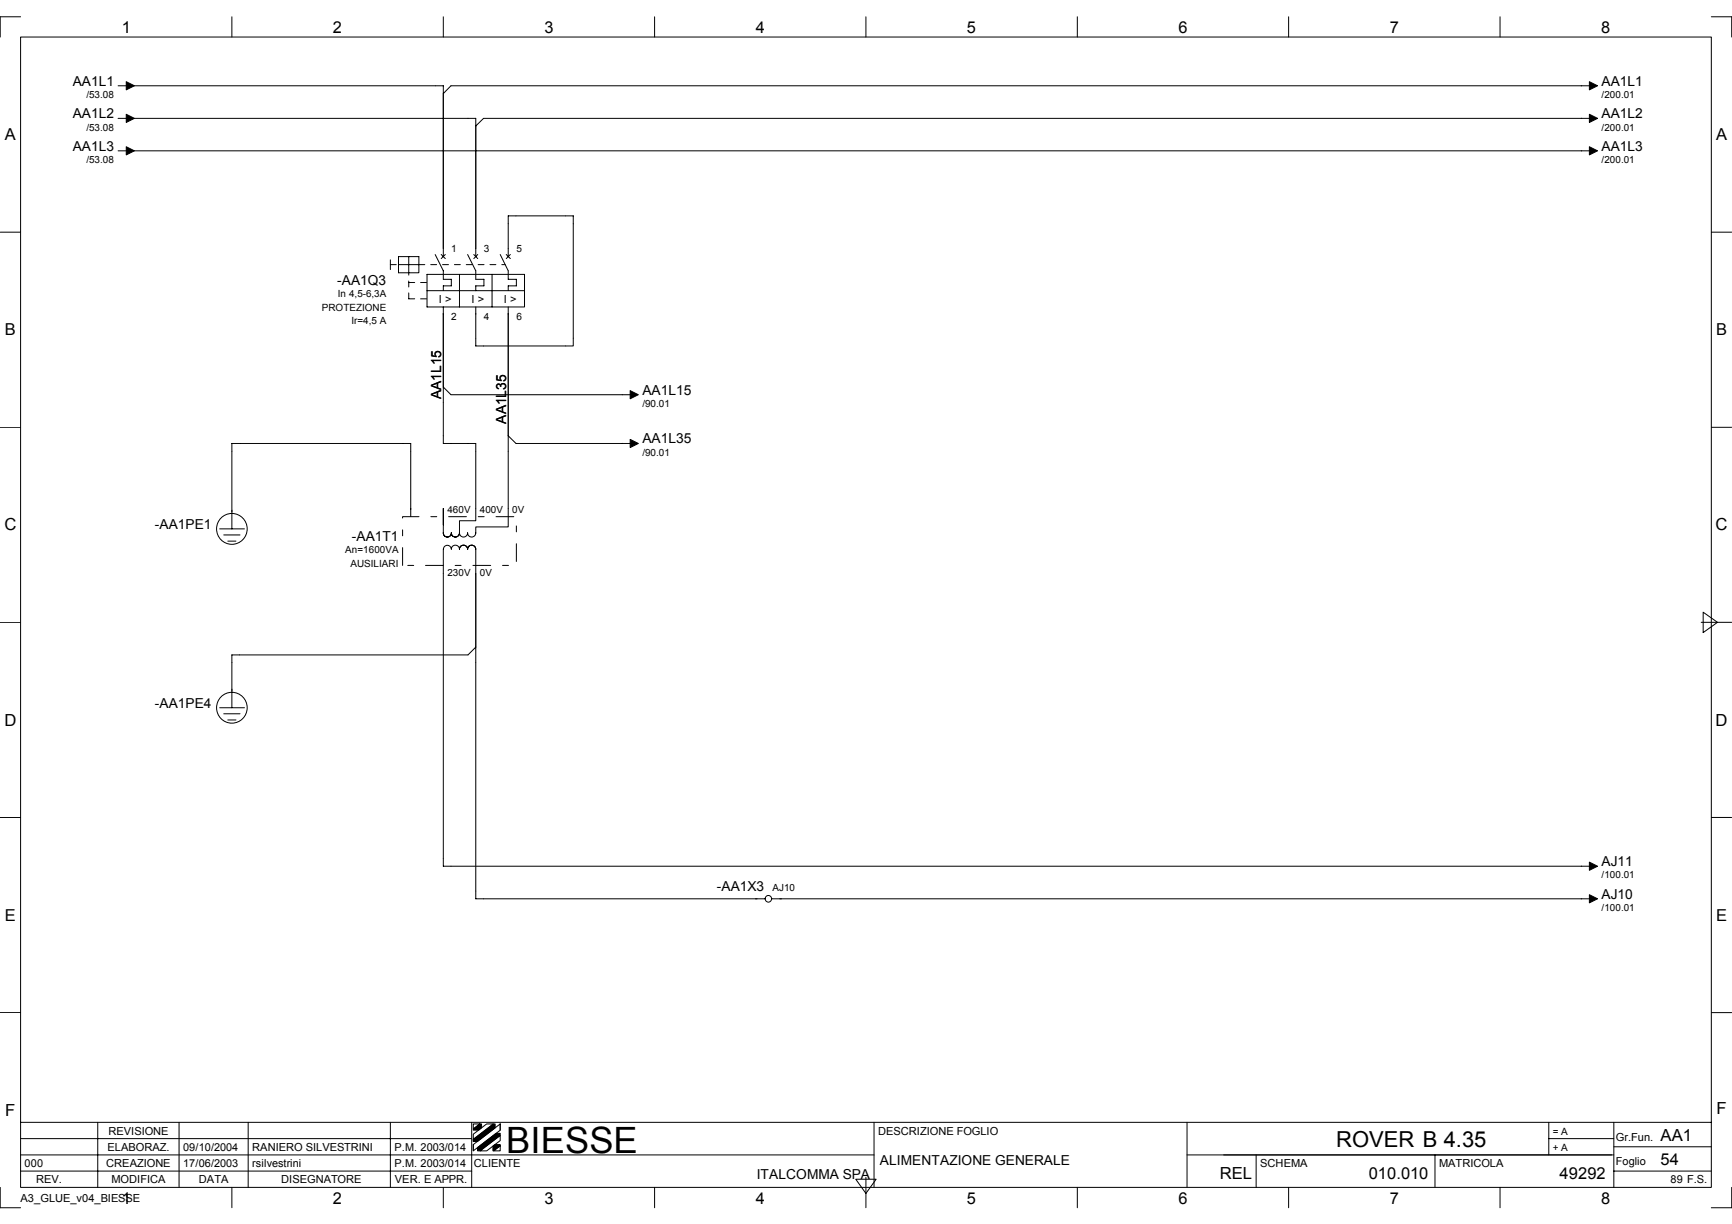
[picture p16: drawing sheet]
<svg xmlns="http://www.w3.org/2000/svg" width="297mm" height="210mm" viewBox="0 0 297 210" stroke-linecap="round" stroke-linejoin="round" font-family="sans-serif">
<defs><g id="words">
<text font-size="6.2" x="86.8" y="197.7">BIESSE</text>
<text font-size="3.8" x="229.2" y="196.7">ROVER B 4.35</text>
<g font-size="2.9">
<text x=".8" y="91">C</text>
<text x="294.2" y="91">C</text>
<text x=".8" y="124.4">D</text>
<text x="294.2" y="124.4">D</text>
<text x=".9" y="191.3">F</text>
<text x="294.4" y="191">F</text>
<text x="284.8" y="195.6">AA1</text>
<text x="209.2" y="202.2">REL</text>
</g>
<g font-size="2.8">
<text x="20.9" y="5.7">1</text>
<text x="57.1" y="5.7">2</text>
<text x="93.4" y="5.7">3</text>
<text x="129.6" y="5.7">4</text>
<text x="165.8" y="5.7">5</text>
<text x="202.1" y="5.7">6</text>
<text x="238.3" y="5.7">7</text>
<text x="274.6" y="5.7">8</text>
<text x=".8" y="24.1">A</text>
<text x="294.3" y="24.1">A</text>
<text x=".8" y="57.5">B</text>
<text x="294.3" y="57.5">B</text>
<text x=".8" y="157.9">E</text>
<text x="294.3" y="157.9">E</text>
<text x="234.7" y="202.2">010.010</text>
<text x="267.5" y="202.2">49292</text>
<text x="284.8" y="199.8">54</text>
<text x="20.9" y="206.5">1</text>
<text x="57.1" y="206.5">2</text>
<text x="93.4" y="206.5">3</text>
<text x="129.6" y="206.5">4</text>
<text x="165.8" y="206.5">5</text>
<text x="202.1" y="206.5">6</text>
<text x="238.3" y="206.5">7</text>
<text x="274.6" y="206.5">8</text>
</g>
<g font-size="2.4">
<text x="12.5" y="14.7">AA1L1</text>
<text x="274.7" y="14.7">AA1L1</text>
<text x="12.5" y="20.3">AA1L2</text>
<text x="274.7" y="20.3">AA1L2</text>
<text x="12.5" y="25.9">AA1L3</text>
<text x="274.7" y="25.9">AA1L3</text>
<text x="57.8" y="48.9">-AA1Q3</text>
<text x="75.7" y="68.5" transform="rotate(-90 75.7 68.5)">AA1L15</text>
<text x="110.2" y="67.7">AA1L15</text>
<text x="86.8" y="72.7" transform="rotate(-90 86.8 72.7)">AA1L35</text>
<text x="110.2" y="76.1">AA1L35</text>
<text x="26.6" y="90.7">-AA1PE1</text>
<text x="60.3" y="92.8">-AA1T1</text>
<text x="26.6" y="121.4">-AA1PE4</text>
<text x="274.7" y="148.5">AJ11</text>
<text x="122.9" y="152.7">-AA1X3</text>
<text x="274.7" y="154.1">AJ10</text>
<text x="129.8" y="202.2">ITALCOMMA SPA</text>
<text x="150.9" y="199.7">ALIMENTAZIONE GENERALE</text>
</g>
<g font-size="1.9">
<text x="75.3" y="51.9">I &gt;</text>
<text x="80.9" y="51.9">I &gt;</text>
<text x="86.4" y="51.9">I &gt;</text>
<text x="18.4" y="197.4">ELABORAZ.</text>
<text x="18.6" y="194.6">REVISIONE</text>
<text x="31.4" y="197.4">09/10/2004</text>
<text x="43.3" y="197.4">RANIERO SILVESTRINI</text>
<text x="67.6" y="197.4">P.M. 2003/014</text>
<text x="150.6" y="194.6">DESCRIZIONE FOGLIO</text>
<text x="277.1" y="195.6">Gr.Fun.</text>
<text x="4.2" y="200.1">000</text>
<text x="6.2" y="202.9">REV.</text>
<text x="18.2" y="200.1">CREAZIONE</text>
<text x="19.1" y="202.9">MODIFICA</text>
<text x="31.4" y="200.1">17/06/2003</text>
<text x="34.1" y="202.9">DATA</text>
<text x="43.3" y="200.1">rsilvestrini</text>
<text x="48.2" y="202.9">DISEGNATORE</text>
<text x="67.6" y="200.1">P.M. 2003/014</text>
<text x="67.7" y="202.9">VER. E APPR.</text>
<text x="81.3" y="200.1">CLIENTE</text>
<text x="216.1" y="200.1">SCHEMA</text>
<text x="246.8" y="200.1">MATRICOLA</text>
<text x="277.1" y="199.8">Foglio</text>
<text x="286.5" y="202.9">89 F.S.</text>
<text x="3.5" y="206.1">A3_GLUE_v04_BIESSE</text>
</g>
<g font-size="1.7">
<text x="14.8" y="16.8">/53.08</text>
<text x="274.7" y="16.8">/200.01</text>
<text x="14.8" y="22.4">/53.08</text>
<text x="274.7" y="22.4">/200.01</text>
<text x="14.8" y="28">/53.08</text>
<text x="274.7" y="28">/200.01</text>
<text x="77.4" y="43.3">1</text>
<text x="83" y="43.3">3</text>
<text x="88.6" y="43.3">5</text>
<text x="55.2" y="53.3">PROTEZIONE</text>
<text x="57.9" y="51">In 4,5-6,3A</text>
<text x="60.3" y="55.6">Ir=4,5 A</text>
<text x="77.4" y="54.9">2</text>
<text x="83" y="54.9">4</text>
<text x="88.6" y="54.9">6</text>
<text x="110.2" y="69.8">/90.01</text>
<text x="110.2" y="78.1">/90.01</text>
<text x="76.7" y="87.9">460V</text>
<text x="82.3" y="87.9">400V</text>
<text x="87.9" y="87.9">0V</text>
<text x="59.2" y="94.9">An=1600VA</text>
<text x="60.1" y="97.2">AUSILIARI</text>
<text x="76.7" y="98.7">230V</text>
<text x="82.3" y="98.7">0V</text>
<text x="132.5" y="152.7">AJ10</text>
<text x="274.7" y="150.6">/100.01</text>
<text x="274.7" y="156.2">/100.01</text>
<text x="266.3" y="194.6">= A</text>
<text x="266.3" y="197.4">+ A</text>
</g>
</g></defs>
<g fill="none" stroke="#000" stroke-width=".17">
<path d="M3.5 6.3h290v197.3h-290zM3.5 2.9h-3.5v3.4M20.3 14.7h2M23 14.7h53v29.3M39.8 2.9v3.4M76 2.9v3.4M112.3 2.9v3.4M148.5 2.9v3.4M184.8 2.9v3.4M221 2.9v3.4M257.3 2.9v3.4M273.3 14.7h-196l-1.3 1.3"/>
<path d="M293.5 2.9h3.5v3.4M0 39.8h3.5M20.3 20.3h2M20.3 25.9h2M23 20.3h58.6v23.7M23 25.9h250.3M273.3 20.3h-190.4l-1.3 1.3M293.5 39.8h3.5M66.9 44.6v1.6M68.3 44h3.5v2.8h-3.5zM68.3 45.4h3.5M70.1 44v2.8"/>
<path d="M73.2 47.1h16.8v5.5h-16.8zM73.2 49.8h16.8M74.6 43.6l1.4 2.8v1.5h1.4v1.1h-1.4v.8M75.7 43.6l.7 .7M76 52.6v23.5h5.6v13.2h-2.8v2.1M76.4 43.6l-.7 .7M78.8 47.1v5.5M80.2 43.6l1.4 2.8v1.5h1.4v1.1h-1.4v.8M81.3 43.6l.6 .7M81.9 43.6l-.6 .7M84.4 47.1v5.5M85.8 43.6l1.4 2.8v1.5h1.4v1.1h-1.4v.8"/>
<path d="M86.8 43.6l.7 .7M87.2 52.6v37.8h-5.6v1M87.2 44v-7h11.1v22.3h-16.7v-6.7M87.5 43.6l-.7 .7M0 73.3h3.5M76 66.4l1.3 1.3h31.5M87.2 74.7l1.3 1.4h20.3M293.5 73.3h3.5M37.7 90.7h4.2M38.4 91.7h2.8M39.1 92.8h1.4M70.4 87.2h.1"/>
<path d="M70.4 88.6v-12.5h-30.6v14.6M76 91.4a.7 .7 0 0 0 .7 .7 .7 .7 0 0 0 .7-.7M76 87.2v4.2M76 94.2v54.3h197.3M76 94.2a.68 .68 0 0 1 .7-.7 .68 .68 0 0 1 .7 .7 .7 .7 0 0 1 .7-.7 .7 .7 0 0 1 .7 .7 .7 .7 0 0 1 .7-.7 .7 .7 0 0 1 .7 .7 .7 .7 0 0 1 .7-.7 .7 .7 0 0 1 .7 .7M77.4 91.4a.7 .7 0 0 0 .7 .7 .7 .7 0 0 0 .7-.7 .7 .7 0 0 0 .7 .7 .7 .7 0 0 0 .7-.7 .7 .7 0 0 0 .7 .7 .7 .7 0 0 0 .7-.7M81.6 94.2v59.9h49.6M0 106.7h3.5M81.6 111l-1.3 1.3h-40.5v9.1M291.8 106.7h5.2M292.1 105l2.5 1.7-2.5 1.8zM37.7 121.4h4.2"/>
<path d="M38.4 122.4h2.8M39.1 123.5h1.4M0 140.2h3.5M132.3 154.1h141M293.5 140.2h3.5M0 173.7h3.5M293.5 173.7h3.5M3.5 192.5h290M3.5 198.1h146.4M3.5 195.3h77.4M16.8 192.5v11.1M30.7 192.5v11.1"/>
<path d="M42.6 192.5v11.1M66.9 192.5v11.1M80.9 192.5v11.1M81.2 196.3l4.6-3.6v1.1l-4.6 3.6zM81.2 194.5l2.3-1.8h1.1l-3.4 2.7zM81.2 192.7h1.1l-1.1 .9zM81.2 195.4v.3M81.2 196.3v1M82.3 197.4l3.5-2.7v.9l-2.3 1.8zM84.7 197.4l1.1-.9v.9zM85.8 192.7v1.1M149.9 192.5v11.1"/>
<path d="M203.6 198.1h73.2M203.6 192.5v11.1M215.4 198.1v5.5M246.1 198.1v5.5M265.6 195.3h11.2M265.6 192.5v5.6M276.8 192.5v11.1M276.8 196.7h16.7M0 203.6v3.5h3.5M3.5 200.8h77.4M39.8 203.6v3.5M76 203.6v3.5"/>
<path d="M112.3 203.6v3.5M146.8 202.2h3.5l-1.8 2.5zM148.5 201.9v5.2M184.8 203.6v3.5M221 203.6v3.5M257.3 203.6v3.5M276.8 200.8h16.7M297 203.6v3.5h-3.5"/>
<circle cx="39.8" cy="90.7" r="2.64"/>
<circle cx="39.8" cy="121.4" r="2.64"/>
<circle cx="131.8" cy="154.1" r=".56"/>
</g>
<g fill="#000" stroke="#000" stroke-width=".17">
<path d="M21.7 14l1.3 .7-1.3 .7z" fill-rule="evenodd"/>
<path d="M21.7 19.6l1.3 .7-1.3 .7z" fill-rule="evenodd"/>
<path d="M272.6 14l1.4 .7-1.4 .7z" fill-rule="evenodd"/>
<path d="M272.6 19.6l1.4 .7-1.4 .7z" fill-rule="evenodd"/>
<path d="M21.7 25.2l1.3 .7-1.3 .7z" fill-rule="evenodd"/>
<path d="M272.6 25.2l1.4 .7-1.4 .7z" fill-rule="evenodd"/>
<path d="M108.1 67l1.4 .7-1.4 .7z" fill-rule="evenodd"/>
<path d="M108.1 75.4l1.4 .7-1.4 .7z" fill-rule="evenodd"/>
<path d="M272.6 147.8l1.4 .7-1.4 .7z" fill-rule="evenodd"/>
<path d="M272.6 153.4l1.4 .7-1.4 .7z" fill-rule="evenodd"/>
<path d="M81.2 193.6l1.1-.9h.3v.7l-.5 .4h-.9z" fill-rule="evenodd"/>
<path d="M81.9 196.8l3.2-2.4h.7v.3l-3.5 2.7h-.4z" fill-rule="evenodd"/>
<path d="M81.2 195.4l3.4-2.7h.3v.7l-3 2.3h-.7z" fill-rule="evenodd"/>
<path d="M84.5 196.6l.4-.3h.9v.2l-1.1 .9h-.2z" fill-rule="evenodd"/>
</g>
<path d="M66.9 45.4h1.4M70.1 51.2v-4.4M70.1 48.5h3.1M70.1 51.2h3.1M71.8 45.4h14.9" fill="none" stroke="#000" stroke-width=".17" stroke-dasharray="1 1 1 1 1 1 1 1"/>
<path d="M69 97v-8.4h19.6v8.4h-19.6" fill="none" stroke="#000" stroke-width=".17" stroke-dasharray="3 2 1 2"/>
<use href="#words"/>
</svg>
